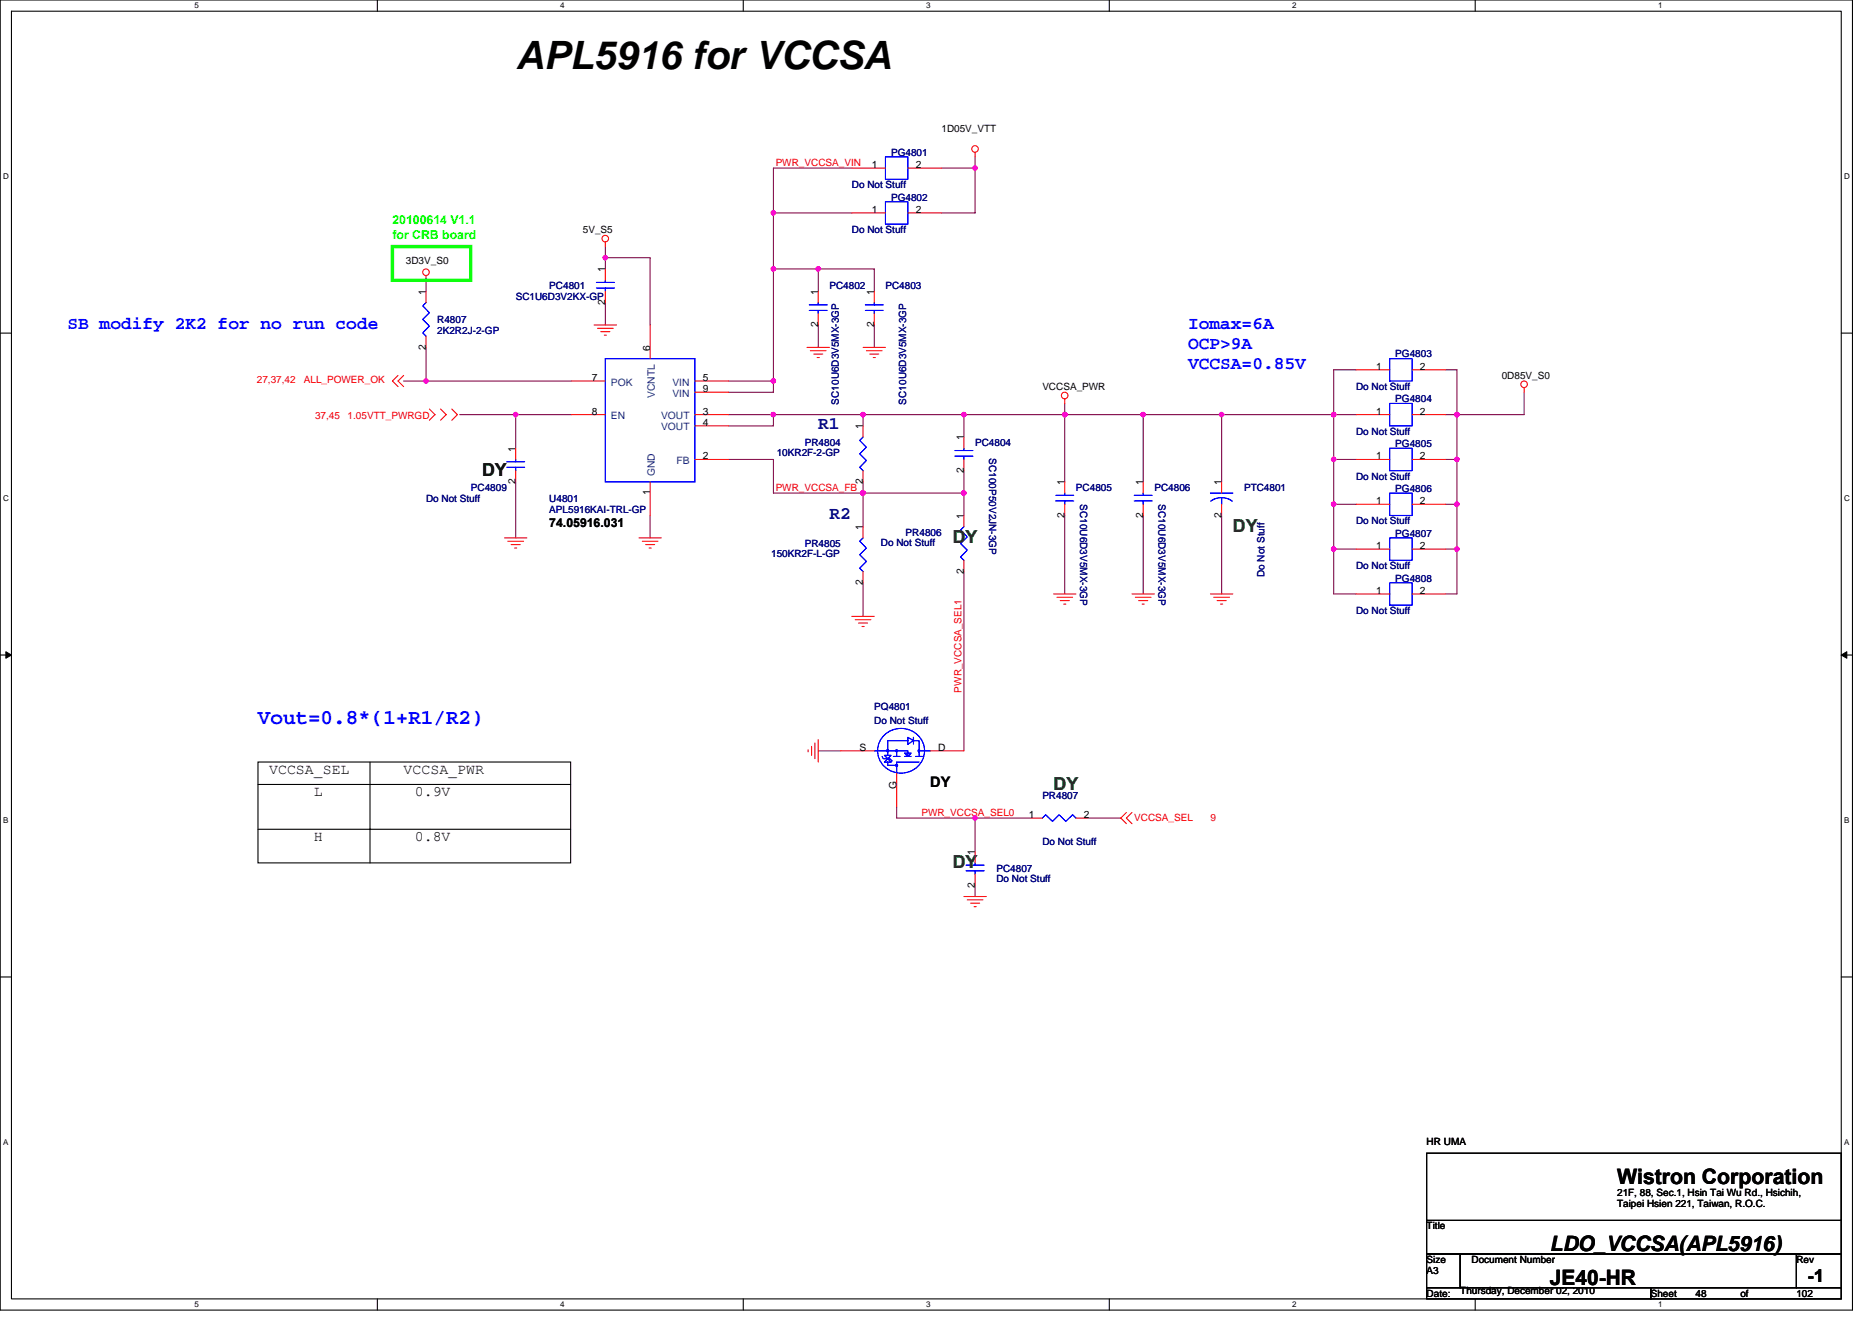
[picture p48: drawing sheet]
<svg xmlns="http://www.w3.org/2000/svg" width="297mm" height="210mm" viewBox="0 0 297 210" stroke-linecap="round" stroke-linejoin="round" font-family="sans-serif">
<defs><g id="words">
<text font-size="6.2" x="81.8" y="10.9">APL5916 for VCCSA</text>
<text font-size="3.4" fill="#00f" x="40.9" y="114.8">Vout=0.8*(1+R1/R2)</text>
<g font-size="3.4">
<text x="256.6" y="187.9">Wistron Corporation</text>
<text x="245.9" y="203.9">JE40-HR</text>
<text x="245.9" y="198.5">LDO_VCCSA(APL5916)</text>
</g>
<g font-size="2.8" fill="#00f">
<text x="10.7" y="52.1">SB modify 2K2 for no run code</text>
<text x="188.5" y="52.1">Iomax=6A</text>
<text x="188.5" y="55.3">OCP&gt;9A</text>
<text x="188.5" y="58.5">VCCSA=0.85V</text>
</g>
<g font-size="2.8" fill="#000080">
<text x="129.8" y="68.1">R1</text>
<text x="131.6" y="82.4">R2</text>
</g>
<text font-size="2.8" fill="#004000" x="76.5" y="75.5">DY</text>
<g font-size="2.8" fill="#008000">
<text x="151.2" y="86.2">DY</text>
<text x="195.6" y="84.4">DY</text>
<text x="167.2" y="125.3">DY</text>
<text x="151.2" y="137.8">DY</text>
</g>
<text font-size="2.8" x="286.8" y="203.4">-1</text>
<g font-size="2.3">
<text x="42.7" y="122.7">VCCSA_SEL</text>
<text x="64" y="122.7">VCCSA_PWR</text>
<text x="147.6" y="124.8">DY</text>
<text x="49.8" y="126.3">L</text>
<text x="65.8" y="126.3">0.9V</text>
<text x="49.8" y="133.4">H</text>
<text x="65.8" y="133.4">0.8V</text>
</g>
<g font-size="1.9" fill="#0f0">
<text x="62.3" y="35.6">20100614 V1.1</text>
<text x="62.3" y="37.9">for CRB board</text>
</g>
<text font-size="1.9" x="87.2" y="83.6">74.05916.031</text>
<g font-size="1.6">
<text x="149.4" y="21">1D05V_VTT</text>
<text x="138.4" y="26.6">1</text>
<text x="145.3" y="26.6">2</text>
<text x="138.4" y="33.8">1</text>
<text x="145.3" y="33.8">2</text>
<text x="64.4" y="42">3D3V_S0</text>
<text x="92.5" y="37">5V_S5</text>
<text x="67.6" y="46.8" transform="rotate(-90 67.6 46.8)">1</text>
<text x="96" y="43.2" transform="rotate(-90 96 43.2)">1</text>
<text x="129.8" y="46.8" transform="rotate(-90 129.8 46.8)">1</text>
<text x="138.7" y="46.8" transform="rotate(-90 138.7 46.8)">1</text>
<text x="96" y="48.4" transform="rotate(-90 96 48.4)">2</text>
<text x="129.8" y="51.9" transform="rotate(-90 129.8 51.9)">2</text>
<text x="138.7" y="51.9" transform="rotate(-90 138.7 51.9)">2</text>
<text x="67.6" y="55.5" transform="rotate(-90 67.6 55.5)">2</text>
<text x="103.1" y="55.6" transform="rotate(-90 103.1 55.6)">6</text>
<text x="218.4" y="58.7">1</text>
<text x="225.3" y="58.7">2</text>
<text x="93.9" y="60.4">7</text>
<text x="93.9" y="65.8">8</text>
<text x="111.5" y="65.8">3</text>
<text x="111.5" y="60.4">5</text>
<text x="111.5" y="62.2">9</text>
<text x="165.4" y="61.9">VCCSA_PWR</text>
<text x="218.4" y="65.8">1</text>
<text x="225.3" y="65.8">2</text>
<text x="238.3" y="60.1">0D85V_S0</text>
<text x="81.8" y="71.6" transform="rotate(-90 81.8 71.6)">1</text>
<text x="111.5" y="67.5">4</text>
<text x="136.9" y="68.1" transform="rotate(-90 136.9 68.1)">1</text>
<text x="152.9" y="69.9" transform="rotate(-90 152.9 69.9)">1</text>
<text x="81.8" y="76.8" transform="rotate(-90 81.8 76.8)">2</text>
<text x="111.5" y="72.9">2</text>
<text x="136.9" y="76.8" transform="rotate(-90 136.9 76.8)">2</text>
<text x="152.9" y="75.1" transform="rotate(-90 152.9 75.1)">2</text>
<text x="168.9" y="77" transform="rotate(-90 168.9 77)">1</text>
<text x="181.4" y="77" transform="rotate(-90 181.4 77)">1</text>
<text x="193.8" y="77" transform="rotate(-90 193.8 77)">1</text>
<text x="218.4" y="72.9">1</text>
<text x="225.3" y="72.9">2</text>
<text x="103.1" y="78.6" transform="rotate(-90 103.1 78.6)">1</text>
<text x="152.9" y="82.3" transform="rotate(-90 152.9 82.3)">1</text>
<text x="168.9" y="82.2" transform="rotate(-90 168.9 82.2)">2</text>
<text x="181.4" y="82.2" transform="rotate(-90 181.4 82.2)">2</text>
<text x="193.8" y="82.2" transform="rotate(-90 193.8 82.2)">2</text>
<text x="218.4" y="80">1</text>
<text x="225.3" y="80">2</text>
<text x="136.9" y="84.1" transform="rotate(-90 136.9 84.1)">1</text>
<text x="218.4" y="87.1">1</text>
<text x="225.3" y="87.1">2</text>
<text x="136.9" y="92.8" transform="rotate(-90 136.9 92.8)">2</text>
<text x="152.9" y="91.1" transform="rotate(-90 152.9 91.1)">2</text>
<text x="218.4" y="94.2">1</text>
<text x="225.3" y="94.2">2</text>
<text x="136.4" y="119.1">S</text>
<text x="148.9" y="119.1">D</text>
<text x="142.3" y="125.2" transform="rotate(-90 142.3 125.2)">G</text>
<text x="163.3" y="129.8">1</text>
<text x="172" y="129.8">2</text>
<text x="154.7" y="135.7" transform="rotate(-90 154.7 135.7)">1</text>
<text x="154.7" y="140.8" transform="rotate(-90 154.7 140.8)">2</text>
<text x="226.4" y="181.7">HR UMA</text>
<text x="256.6" y="189.7">21F, 88, Sec.1, Hsin Tai Wu Rd., Hsichih,</text>
<text x="256.6" y="191.5">Taipei Hsien 221, Taiwan, R.O.C.</text>
<text x="226.4" y="195.1">Title</text>
<text x="226.4" y="202.2">A3</text>
<text x="226.4" y="200.4">Size</text>
<text x="233.5" y="200.4">Document Number</text>
<text x="285" y="200.4">Rev</text>
<text x="226.4" y="205.7">Date:</text>
<text x="231.7" y="205.4">Thursday, December 02, 2010</text>
<text x="261.9" y="205.7">Sheet</text>
<text x="269" y="205.7">48</text>
<text x="276.2" y="205.7">of</text>
<text x="285" y="205.7">102</text>
</g>
<g font-size="1.6" fill="#f00">
<text x="123.1" y="26.3">PWR_VCCSA_VIN</text>
<text x="40.8" y="60.8">27,37,42</text>
<text x="48.2" y="60.8">ALL_POWER_OK</text>
<text x="50" y="66.5">37,45</text>
<text x="55.2" y="66.5">1.05VTT_PWRGD</text>
<text x="123.1" y="77.9">PWR_VCCSA_FB</text>
<text x="152.6" y="109.9" transform="rotate(-90 152.6 109.9)">PWR_VCCSA_SEL1</text>
<text x="146.2" y="129.4">PWR_VCCSA_SEL0</text>
<text x="180" y="130.3">VCCSA_SEL</text>
<text x="192.1" y="130.3">9</text>
</g>
<g font-size="1.6" fill="#000080">
<text x="135.2" y="29.9">Do Not Stuff</text>
<text x="141.4" y="24.7">PG4801</text>
<text x="141.4" y="31.8">PG4802</text>
<text x="135.2" y="37">Do Not Stuff</text>
<text x="81.8" y="47.6">SC1U6D3V2KX-GP</text>
<text x="87.2" y="45.9">PC4801</text>
<text x="131.6" y="45.9">PC4802</text>
<text x="140.5" y="45.9">PC4803</text>
<text x="69.4" y="51.2">R4807</text>
<text x="69.4" y="53">2K2R2J-2-GP</text>
<text x="221.4" y="56.7">PG4803</text>
<text x="133.1" y="64.2" transform="rotate(-90 133.1 64.2)">SC10U6D3V5MX-3GP</text>
<text x="143.8" y="64.2" transform="rotate(-90 143.8 64.2)">SC10U6D3V5MX-3GP</text>
<text x="215.2" y="61.9">Do Not Stuff</text>
<text x="221.4" y="63.8">PG4804</text>
<text x="127.7" y="70.8">PR4804</text>
<text x="154.7" y="70.8">PC4804</text>
<text x="215.2" y="69">Do Not Stuff</text>
<text x="221.4" y="70.9">PG4805</text>
<text x="74.7" y="77.9">PC4809</text>
<text x="123.3" y="72.4">10KR2F-2-GP</text>
<text x="157" y="72.7" transform="rotate(90 157 72.7)">SC100P50V2JN-3GP</text>
<text x="170.7" y="77.9">PC4805</text>
<text x="183.2" y="77.9">PC4806</text>
<text x="197.4" y="77.9">PTC4801</text>
<text x="215.2" y="76.1">Do Not Stuff</text>
<text x="67.6" y="79.7">Do Not Stuff</text>
<text x="87.2" y="79.7">U4801</text>
<text x="87.2" y="81.4">APL5916KAI-TRL-GP</text>
<text x="171.4" y="80" transform="rotate(90 171.4 80)">SC10U6D3V5MX-3GP</text>
<text x="183.8" y="80" transform="rotate(90 183.8 80)">SC10U6D3V5MX-3GP</text>
<text x="215.2" y="83.2">Do Not Stuff</text>
<text x="221.4" y="78">PG4806</text>
<text x="122.4" y="88.4">150KR2F-L-GP</text>
<text x="127.7" y="86.8">PR4805</text>
<text x="139.8" y="86.6">Do Not Stuff</text>
<text x="143.7" y="85">PR4806</text>
<text x="221.4" y="85.2">PG4807</text>
<text x="200.7" y="91.6" transform="rotate(-90 200.7 91.6)">Do Not Stuff</text>
<text x="215.2" y="90.3">Do Not Stuff</text>
<text x="221.4" y="92.3">PG4808</text>
<text x="215.2" y="97.4">Do Not Stuff</text>
<text x="138.7" y="112.7">PQ4801</text>
<text x="138.7" y="114.9">Do Not Stuff</text>
<text x="165.4" y="126.8">PR4807</text>
<text x="165.4" y="134">Do Not Stuff</text>
<text x="158.1" y="138.3">PC4807</text>
<text x="158.1" y="139.9">Do Not Stuff</text>
</g>
<g font-size="1.6" fill="#004080">
<text x="96.9" y="61.2">POK</text>
<text x="103.9" y="63.1" transform="rotate(-90 103.9 63.1)">VCNTL</text>
<text x="106.7" y="61.2">VIN</text>
<text x="106.7" y="62.9">VIN</text>
<text x="96.9" y="66.5">EN</text>
<text x="104.9" y="66.5">VOUT</text>
<text x="104.9" y="68.3">VOUT</text>
<text x="103.9" y="75.6" transform="rotate(-90 103.9 75.6)">GND</text>
<text x="107.3" y="73.6">FB</text>
</g>
<g font-size="1.3">
<text x="30.8" y="1.3">5</text>
<text x="88.9" y="1.3">4</text>
<text x="147" y="1.3">3</text>
<text x="205" y="1.3">2</text>
<text x="263.1" y="1.3">1</text>
<text x=".5" y="28.4">D</text>
<text x="292.6" y="28.4">D</text>
<text x=".5" y="79.5">C</text>
<text x="292.6" y="79.5">C</text>
<text x=".5" y="130.6">B</text>
<text x="292.6" y="130.6">B</text>
<text x=".5" y="181.7">A</text>
<text x="292.6" y="181.7">A</text>
<text x="30.8" y="207.4">5</text>
<text x="88.9" y="207.4">4</text>
<text x="147" y="207.4">3</text>
<text x="205" y="207.4">2</text>
<text x="263.1" y="207.4">1</text>
</g>
</g></defs>
<path d="M0 0h293.9v207.9h-293.9zM1.8 1.8h290.4v204.3h-290.4z" fill="none" stroke="#000" stroke-width=".17"/>
<g fill="#fff">
<path d="M30.8 .2h.7v1.4h-.7z"/>
<path d="M30.8 206.3h.7v1.4h-.7z"/>
</g>
<path d="M59.9 0v1.8M59.9 206.1v1.8" fill="none" stroke="#000" stroke-width=".17"/>
<g fill="#fff">
<path d="M88.9 .2h.7v1.4h-.7z"/>
<path d="M88.9 206.3h.7v1.4h-.7z"/>
</g>
<path d="M117.9 0v1.8M117.9 206.1v1.8" fill="none" stroke="#000" stroke-width=".17"/>
<g fill="#fff">
<path d="M147 .2h.7v1.4h-.7z"/>
<path d="M147 206.3h.7v1.4h-.7z"/>
</g>
<path d="M176 0v1.8M176 206.1v1.8" fill="none" stroke="#000" stroke-width=".17"/>
<g fill="#fff">
<path d="M205 .2h.7v1.4h-.7z"/>
<path d="M205 206.3h.7v1.4h-.7z"/>
</g>
<path d="M234.1 0v1.8M234.1 206.1v1.8" fill="none" stroke="#000" stroke-width=".17"/>
<g fill="#fff">
<path d="M263.1 .2h.7v1.4h-.7z"/>
<path d="M263.1 206.3h.7v1.4h-.7z"/>
<path d="M.5 27.3h.9v1.4h-.9z"/>
<path d="M292.6 27.3h.9v1.4h-.9z"/>
<path d="M.5 78.4h.9v1.4h-.9z"/>
<path d="M292.6 78.4h.9v1.4h-.9z"/>
</g>
<path d="M0 52.9h1.8M292.2 52.9h1.7" fill="none" stroke="#000" stroke-width=".17"/>
<g fill="#fff">
<path d="M.5 129.5h.8v1.4h-.8z"/>
<path d="M292.6 129.5h.9v1.4h-.9z"/>
</g>
<path d="M0 103.9h1.8M292.2 103.9h1.7" fill="none" stroke="#000" stroke-width=".17"/>
<path d="M.9 103.4l.9 .5-.9 .5zM292.2 103.9l.8-.5v1z" fill="#000" stroke="#000" stroke-width=".16"/>
<g fill="#fff">
<path d="M.5 180.5h.8v1.4h-.8z"/>
<path d="M292.6 180.5h.9v1.4h-.9z"/>
</g>
<g fill="none" stroke="#000" stroke-width=".17">
<path d="M40.9 120.9h49.6v16h-49.6zM40.9 124.5h49.6M40.9 131.6h49.6M58.7 120.9v16M0 155h1.8M292.2 155h1.7M226.4 199h5.3v5.3h-5.3zM226.4 183h65.8v10.6h-65.8zM226.4 193.6h65.8v5.4h-65.8zM231.7 199h53.3v5.3h-53.3zM285 199h7.2v5.3h-7.2zM226.4 204.3h35.5v1.8h-35.5z"/>
<path d="M261.9 204.3h30.3v1.8h-30.3z"/>
</g>
<g fill="none" stroke="#800040" stroke-width=".17">
<path d="M96.1 39.1v3.6M122.7 33.8h12.5M135.2 26.7h-12.5v16M149.4 26.7h5.3M154.7 24.9v8.9h-5.3M67.6 44.4v1.8M67.6 55.1v5.4M96.1 40.9h7.1v10.7M96.1 48v3.6M122.7 42.7v17.8h-7.1M122.7 42.7h16v3.5M129.8 42.7v3.5"/>
<path d="M129.8 51.6v3.5M138.7 51.6v3.5M215.2 58.7h-3.6v35.5h3.6M229.4 58.7h1.8v7.1h10.6v-3.6M64 60.5h26.7M72.9 65.8h17.8M81.8 65.8v5.3M81.8 76.5v8.8M115.6 65.8h65.8v10.7M115.6 72.9h7.1v5.3h30.2M122.7 60.5v1.7h-7.1M122.7 65.8v1.8h-7.1"/>
<path d="M136.9 65.8v1.8M136.9 76.5v7.1M152.9 65.8v3.5M152.9 74.7v7.1M168.9 64v12.5M181.4 65.8h12.4v10.7M193.8 65.8h21.4M211.6 72.9h3.6M229.4 65.8h1.8v28.4h-1.8M229.4 72.9h1.8M103.2 81.8v3.5M136.9 92.5v5.3"/>
<path d="M152.9 90.7v28.4M168.9 81.8v12.4M181.4 81.8v12.4M193.8 81.8v12.4M211.6 80h3.6M211.6 87.1h3.6M229.4 80h1.8M229.4 87.1h1.8M129.8 119.1h3.6M142.3 128v1.8h21.3M154.7 129.8v5.3M172.5 129.8h5.3"/>
<path d="M154.7 140.5v1.7"/>
</g>
<g fill="#f0f" stroke="#f0f" stroke-width=".17">
<circle cx="122.7" cy="65.8" r=".35"/>
<circle cx="136.9" cy="78.2" r=".35"/>
<circle cx="152.9" cy="78.2" r=".35"/>
<circle cx="168.9" cy="65.8" r=".35"/>
<circle cx="152.9" cy="65.8" r=".35"/>
<circle cx="231.2" cy="65.8" r=".35"/>
<circle cx="211.6" cy="65.8" r=".35"/>
<circle cx="193.8" cy="65.8" r=".35"/>
<circle cx="231.2" cy="72.9" r=".35"/>
<circle cx="231.2" cy="87.1" r=".35"/>
<circle cx="122.7" cy="42.7" r=".35"/>
<circle cx="211.6" cy="87.1" r=".35"/>
<circle cx="211.6" cy="72.9" r=".35"/>
<circle cx="96" cy="40.9" r=".35"/>
<circle cx="154.7" cy="26.7" r=".35"/>
<circle cx="136.9" cy="65.8" r=".35"/>
<circle cx="211.6" cy="80" r=".35"/>
<circle cx="231.2" cy="80" r=".35"/>
<circle cx="67.6" cy="60.4" r=".35"/>
<circle cx="81.8" cy="65.8" r=".35"/>
<circle cx="122.7" cy="33.8" r=".35"/>
<circle cx="181.4" cy="65.8" r=".35"/>
<circle cx="129.8" cy="42.7" r=".35"/>
<circle cx="122.7" cy="60.4" r=".35"/>
<circle cx="154.7" cy="129.8" r=".35"/>
</g>
<g fill="none" stroke="#f00" stroke-width=".17">
<path d="M96.1 38.4v.7M135.2 33.8h5.3M135.2 26.7h5.3M144.1 33.8h5.3M144.1 26.7h5.3M154.7 24.2v.7M63.2 59.6l-.9 .9 .9 .8M64 59.6l-.8 .9 .8 .8M67.6 43.7v.7M67.6 46.2v1.8M67.6 53.3v1.8M94.3 51.6h3.5"/>
<path d="M94.8 52.1h2.5M95.3 52.6h1.5M95.9 53.2h.3M96.1 42.7v1.7M96.1 46.2v1.8M103.2 51.6v5.3M128.1 55.1h3.5M128.6 55.6h2.5M129.1 56.2h1.5M129.7 56.7h.3M129.8 46.2v1.8M129.8 49.8v1.8"/>
<path d="M136.9 55.1h3.6M137.5 55.6h2.5M138 56.2h1.4M138.6 56.7h.3M138.7 46.2v1.8M138.7 49.8v1.8M215.2 58.7h5.3M224.1 58.7h5.3M68.1 64.9l.9 .9-.9 .9M69.9 64.9l.9 .9-.9 .9M71.7 64.9l.9 .9-.9 .9M81.8 71.1v1.8"/>
<path d="M81.8 74.7v1.8M90.7 65.8h5.4M90.7 60.5h5.4M103.2 76.5v5.3M110.3 65.8h5.3M110.3 72.9h5.3M110.3 67.6h5.3M110.3 60.5h5.3M110.3 62.2h5.3M136.9 67.6v1.7M136.9 74.7v1.8M152.9 69.3v1.8"/>
<path d="M152.9 72.9v1.8M168.9 63.3v.7M168.9 76.5v1.7M181.4 76.5v1.7M193.8 76.5v1.7M215.2 65.8h5.3M215.2 72.9h5.3M224.1 65.8h5.3M224.1 72.9h5.3M241.8 61.5v.7M80 85.3h3.6M80.6 85.9h2.5"/>
<path d="M81.1 86.4h1.4M81.7 87h.3M101.4 85.3h3.5M101.9 85.9h2.5M102.4 86.4h1.5M103 87h.3M135.2 97.8h3.5M135.7 98.3h2.5M136.2 98.8h1.5M136.8 99.4h.3M136.9 83.6v1.7M136.9 90.7v1.8"/>
<path d="M152.9 81.8v1.8M152.9 88.9v1.8M167.2 94.2h3.5M167.7 94.8h2.5M168.2 95.3h1.5M168.8 95.8h.3M168.9 80v1.8M179.6 94.2h3.6M180.1 94.8h2.5M180.7 95.3h1.4M181.2 95.8h.4M181.4 80v1.8"/>
<path d="M192.1 94.2h3.5M192.6 94.8h2.5M193.1 95.3h1.5M193.7 95.8h.3M193.8 80v1.8M215.2 94.2h5.3M215.2 80h5.3M215.2 87.1h5.3M224.1 94.2h5.3M224.1 80h5.3M224.1 87.1h5.3M128.2 119v.3"/>
<path d="M128.8 118.4v1.4M129.3 117.9v2.5M129.8 117.3v3.6M133.4 119.1h5.3M147.6 119.1h5.3M142.3 122.7v5.3M154.7 135.1v1.8M154.7 138.7v1.8M163.6 129.8h1.8M170.7 129.8h1.8M178.7 128.9l-.9 .9 .9 .9M179.6 128.9l-.9 .9 .9 .9"/>
<path d="M152.9 142.2h3.6M153.5 142.8h2.5M154 143.3h1.4M154.6 143.8h.3"/>
<circle cx="96" cy="37.9" r=".52"/>
<circle cx="154.7" cy="23.6" r=".52"/>
<circle cx="67.6" cy="43.2" r=".52"/>
<circle cx="168.9" cy="62.7" r=".52"/>
<circle cx="241.8" cy="61" r=".52"/>
</g>
<path d="M62.3 39.1h12.4v5.3h-12.4z" fill="none" stroke="#0f0" stroke-width=".53"/>
<g fill="none" stroke="#00f" stroke-width=".17">
<path d="M140.5 32h3.6v3.6h-3.6zM140.5 24.9h3.6v3.5h-3.6zM67.6 48l-.5 .5 1 1.1-1 1.1 1 1-1 1.1 .5 .5M94.6 44.8h2.9M94.6 45.7h2.9M96.1 56.9h14.2v19.6h-14.2zM96.1 44.4v.4M96.1 45.7v.5M128.4 48.4h2.9M128.4 49.3h2.9M129.8 48v.4M129.8 49.3v.5"/>
<path d="M137.3 48.4h2.8M137.3 49.3h2.8M138.7 48v.4M138.7 49.3v.5M220.5 56.9h3.6v3.6h-3.6zM80.4 73.3h2.8M80.4 74.1h2.8M81.8 72.9v.4M81.8 74.1v.6M136.9 69.3l-.5 .6 1.1 1.1-1.1 1 1.1 1.1-1.1 1 .5 .6M151.5 71.5h2.9M151.5 72.4h2.9"/>
<path d="M152.9 71.1v.4M152.9 72.4v.5M167.5 78.6h2.9M167.5 79.5h2.9M168.9 78.2v.4M168.9 79.5v.5M180 78.6h2.8M180 79.5h2.8M181.4 78.2v.4M181.4 79.5v.5M192.1 78.2h3.5M192.1 79.5a2.86 2.86 0 0 1 3.4 0"/>
<path d="M193.8 79v1M220.5 64h3.6v3.6h-3.6zM220.5 78.2h3.6v3.6h-3.6zM220.5 71.1h3.6v3.6h-3.6zM136.9 85.3l-.5 .6 1.1 1.1-1.1 1 1.1 1.1-1.1 1 .5 .6M152.9 83.6l-.5 .5 1.1 1.1-1.1 1 1.1 1.1-1.1 1.1 .5 .5M220.5 92.5h3.6v3.5h-3.6zM220.5 85.3h3.6v3.6h-3.6zM138.7 119.1h3.6v.9M140.3 119.8h1.1l-.5 .6zM140.3 116.6a3.7 3.7 0 0 1 4.6-.5 3.7 3.7 0 0 1 1.5 4.4 3.7 3.7 0 0 1-4.4 2 3.7 3.7 0 0 1-2.7-4.1l.2-.7zM140.7 119h.3v.2h-.3z"/>
<path d="M142.2 119h.2v.2h-.2zM142.3 119.1h1.8v.9M143.5 119.5h1.1l-.5 .5zM144.1 117l.8 .5-.8 .6zM144.1 117.5h-3.2v2.3M144.9 118.1v-1.1v.5h.9v1.6M145.7 119h.2v.2h-.2zM147.6 119.1h-1.8v.9M140 120l.1 .4h1.1l.4 .3M140.3 120.9l.6-.5 .5 .5zM140.9 120.9v.5h1.4M141.7 120h1.1"/>
<path d="M142.2 121.3h.2v.2h-.2zM143.5 120h1.1M145.3 120h1.1M145.8 120.9h-3.5v1.8M153.3 137.3h2.8M153.3 138.2h2.8M154.7 136.9v.4M154.7 138.2v.5M165.4 129.8l.5-.5 1.1 1 1.1-1 1 1 1.1-1 .5 .5"/>
</g>
<use href="#words"/>
</svg>
